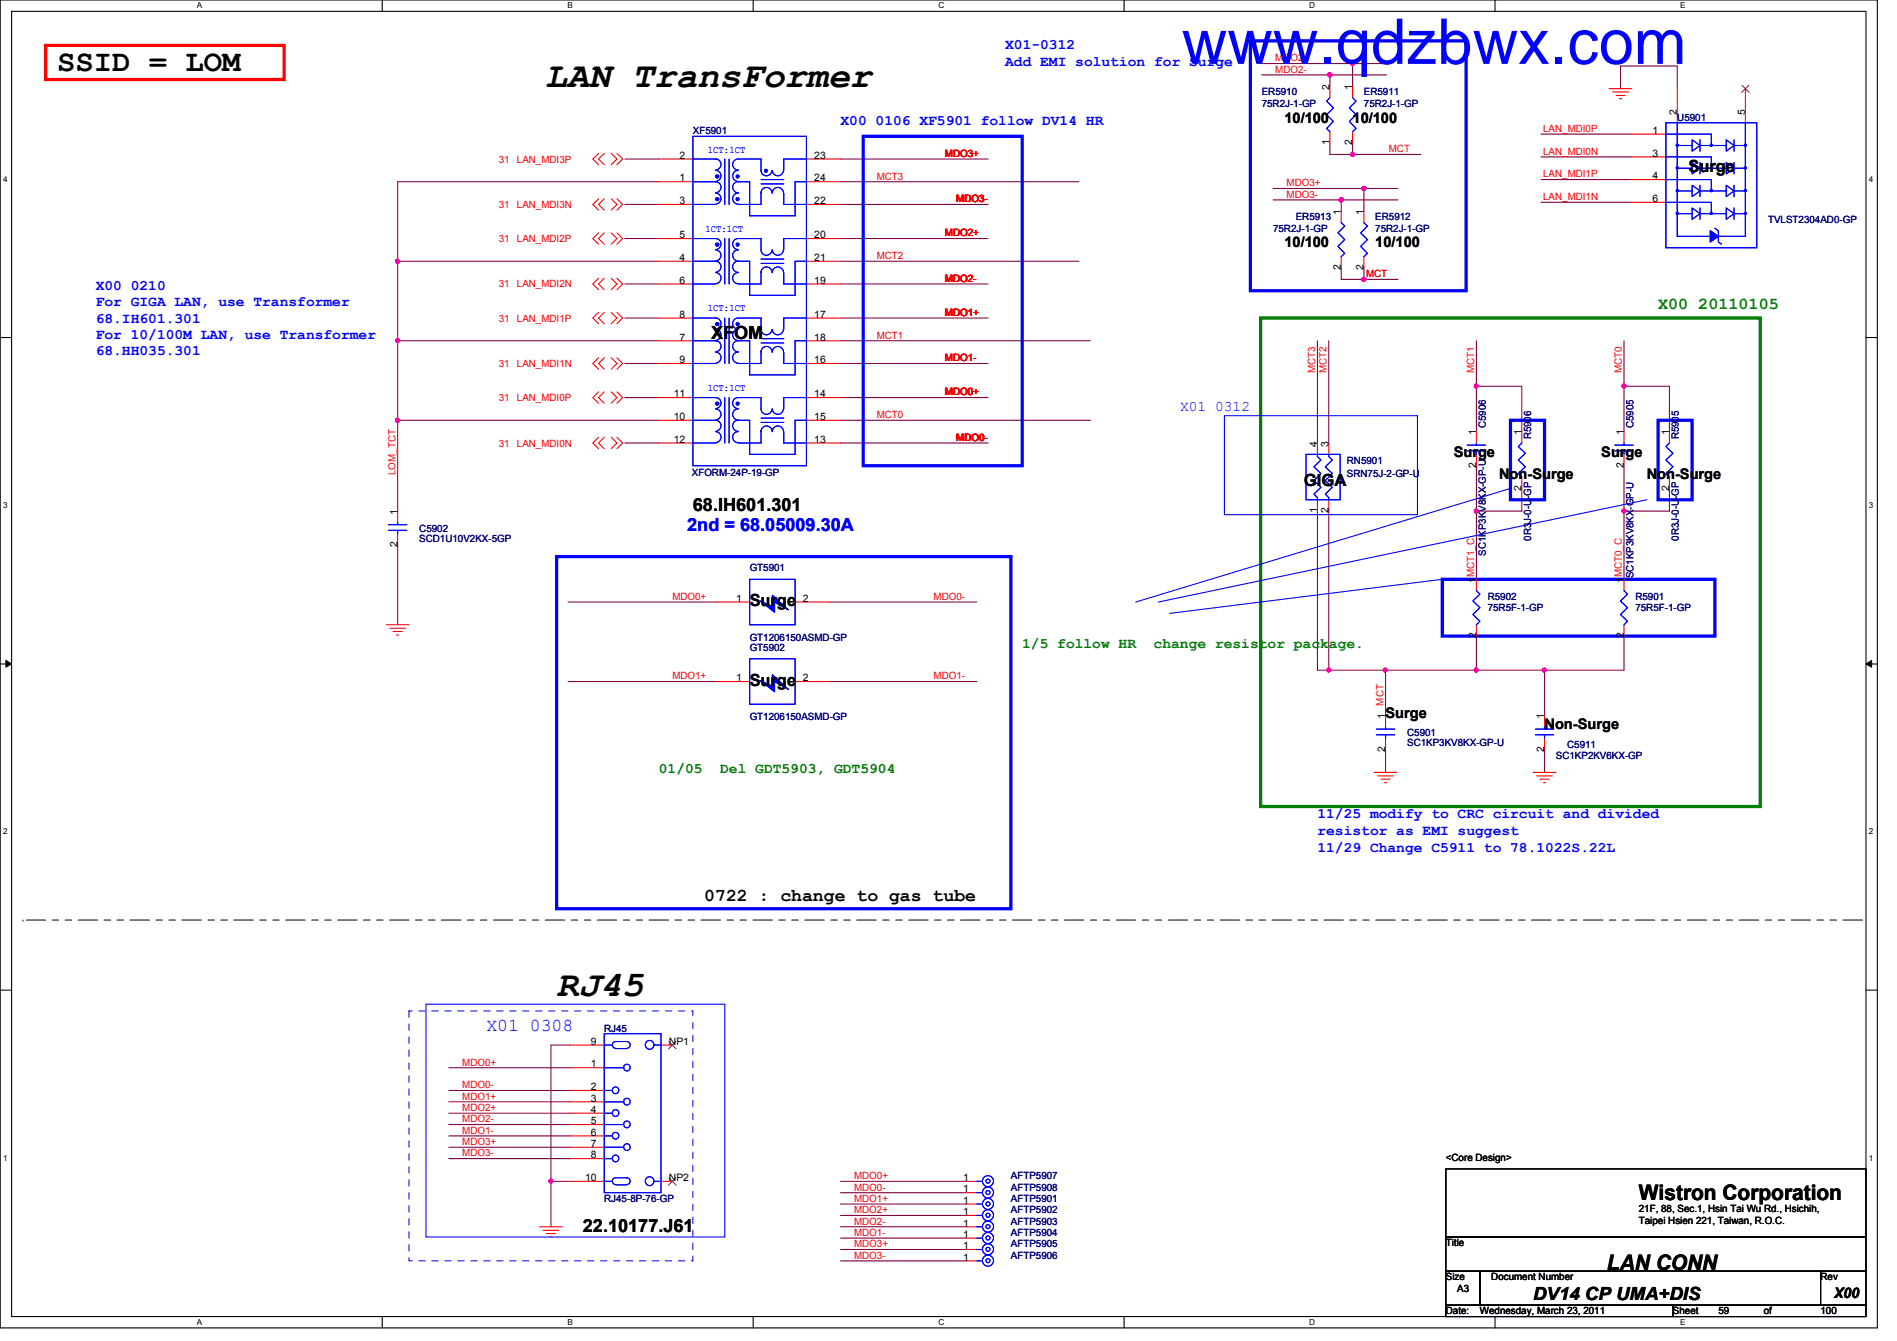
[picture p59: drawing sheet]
<svg xmlns="http://www.w3.org/2000/svg" width="297mm" height="210mm" viewBox="0 0 297 210" stroke-linecap="round" stroke-linejoin="round" font-family="sans-serif">
<defs><g id="words">
<text font-size="9.9" fill="#00f" x="185" y="10">www.qdzbwx.com</text>
<g font-size="5.7">
<text x="85.4" y="13.7">LAN TransFormer</text>
<text x="87.2" y="155.9">RJ45</text>
</g>
<text font-size="4.8" x="8.9" y="11.1">SSID = LOM</text>
<g font-size="3.3">
<text x="256.6" y="187.9">Wistron Corporation</text>
<text x="251.6" y="198.8">LAN CONN</text>
</g>
<g font-size="2.8">
<text x="111.3" y="53.1">XFOM</text>
<text x="108.5" y="80">68.IH601.301</text>
<text x="110.3" y="141.1">0722 : change to gas tube</text>
<text x="91.3" y="192.9">22.10177.J61</text>
<text x="240.1" y="203.5">DV14 CP UMA+DIS</text>
</g>
<g font-size="2.8" fill="#00f">
<text x="107.6" y="83.2">2nd = 68.05009.30A</text>
<text x="76.2" y="161.4">X01 0308</text>
</g>
<g font-size="2.6">
<text x="264.4" y="27">Surge</text>
<text x="204.2" y="76">GIGA</text>
<text x="117.4" y="94.9">Surge</text>
<text x="117.4" y="107.3">Surge</text>
</g>
<text font-size="2.6" fill="#008000" x="259.6" y="48.4">X00 20110105</text>
<g font-size="2.3" fill="#00f">
<text x="157.4" y="7.7">X01-0312</text>
<text x="157.4" y="10.3">Add EMI solution for Surge</text>
<text x="131.6" y="19.6">X00 0106 XF5901 follow DV14 HR</text>
<text x="15" y="45.4">X00 0210</text>
<text x="15" y="48">For GIGA LAN, use Transformer</text>
<text x="15" y="50.5">68.IH601.301</text>
<text x="15" y="53">For 10/100M LAN, use Transformer</text>
<text x="15" y="55.6">68.HH035.301</text>
<text x="184.8" y="64.3">X01 0312</text>
<text x="206.3" y="128.1">11/25 modify to CRC circuit and divided</text>
<text x="206.3" y="130.6">resistor as EMI suggest</text>
<text x="206.3" y="133.4">11/29 Change C5911 to 78.1022S.22L</text>
</g>
<g font-size="2.3">
<text x="201.1" y="19.2">10/100</text>
<text x="211.8" y="19.2">10/100</text>
<text x="201.1" y="38.7">10/100</text>
<text x="215.3" y="38.7">10/100</text>
<text x="227.6" y="71.5">Surge</text>
<text x="250.7" y="71.5">Surge</text>
<text x="234.7" y="75">Non-Surge</text>
<text x="257.8" y="75">Non-Surge</text>
<text x="217" y="112.4">Surge</text>
<text x="241.8" y="114.1">Non-Surge</text>
<text x="287.2" y="203.2">X00</text>
</g>
<g font-size="2.3" fill="#008000">
<text x="160.1" y="101.4">1/5 follow HR</text>
<text x="180.6" y="101.4">change resistor package.</text>
<text x="103.2" y="121">01/05</text>
<text x="112.8" y="121">Del GDT5903, GDT5904</text>
</g>
<g font-size="1.6" fill="#f00">
<text x="199.7" y="9.6">MDO2+</text>
<text x="199.7" y="11.4">MDO2-</text>
<text x="217.5" y="23.8">MCT</text>
<text x="241.6" y="20.7">LAN_MDI0P</text>
<text x="78.1" y="25.4">31</text>
<text x="80.9" y="25.4">LAN_MDI3P</text>
<text x="137.3" y="28.1">MCT3</text>
<text x="148" y="24.6">MDO3+</text>
<text x="201.5" y="29.2">MDO3+</text>
<text x="241.6" y="24.2">LAN_MDI0N</text>
<text x="241.6" y="27.8">LAN_MDI1P</text>
<text x="78.1" y="32.6">31</text>
<text x="80.9" y="32.6">LAN_MDI3N</text>
<text x="149.7" y="31.7">MDO3-</text>
<text x="201.5" y="30.9">MDO3-</text>
<text x="241.6" y="31.3">LAN_MDI1N</text>
<text x="78.1" y="37.9">31</text>
<text x="80.9" y="37.9">LAN_MDI2P</text>
<text x="137.3" y="40.6">MCT2</text>
<text x="148" y="37">MDO2+</text>
<text x="78.1" y="45">31</text>
<text x="80.9" y="45">LAN_MDI2N</text>
<text x="148" y="44.1">MDO2-</text>
<text x="213.9" y="43.4">MCT</text>
<text x="78.1" y="50.3">31</text>
<text x="80.9" y="50.3">LAN_MDI1P</text>
<text x="137.3" y="53">MCT1</text>
<text x="148" y="49.4">MDO1+</text>
<text x="78.1" y="57.4">31</text>
<text x="80.9" y="57.4">LAN_MDI1N</text>
<text x="148" y="56.6">MDO1-</text>
<text x="205.9" y="58.3" transform="rotate(-90 205.9 58.3)">MCT3</text>
<text x="207.7" y="58.3" transform="rotate(-90 207.7 58.3)">MCT2</text>
<text x="230.8" y="58.3" transform="rotate(-90 230.8 58.3)">MCT1</text>
<text x="254" y="58.3" transform="rotate(-90 254 58.3)">MCT0</text>
<text x="78.1" y="62.8">31</text>
<text x="80.9" y="62.8">LAN_MDI0P</text>
<text x="137.3" y="65.4">MCT0</text>
<text x="148" y="61.9">MDO0+</text>
<text x="78.1" y="69.9">31</text>
<text x="80.9" y="69.9">LAN_MDI0N</text>
<text x="149.7" y="69">MDO0-</text>
<text x="61.9" y="74.3" transform="rotate(-90 61.9 74.3)">LOM_TCT</text>
<text x="105.3" y="93.9">MDO0+</text>
<text x="146.2" y="93.9">MDO0-</text>
<text x="230.8" y="90.3" transform="rotate(-90 230.8 90.3)">MCT1_C</text>
<text x="254" y="90.3" transform="rotate(-90 254 90.3)">MCT0_C</text>
<text x="105.3" y="106.3">MDO1+</text>
<text x="146.2" y="106.3">MDO1-</text>
<text x="216.6" y="110.4" transform="rotate(-90 216.6 110.4)">MCT</text>
<text x="72.4" y="166.8">MDO0+</text>
<text x="72.4" y="173.9">MDO2+</text>
<text x="72.4" y="172.1">MDO1+</text>
<text x="72.4" y="170.3">MDO0-</text>
<text x="72.4" y="179.2">MDO3+</text>
<text x="72.4" y="177.5">MDO1-</text>
<text x="72.4" y="175.7">MDO2-</text>
<text x="72.4" y="181">MDO3-</text>
<text x="133.7" y="184.6">MDO0+</text>
<text x="133.7" y="186.4">MDO0-</text>
<text x="133.7" y="188.1">MDO1+</text>
<text x="133.7" y="189.9">MDO2+</text>
<text x="133.7" y="191.7">MDO2-</text>
<text x="133.7" y="193.5">MDO1-</text>
<text x="133.7" y="195.2">MDO3+</text>
<text x="133.7" y="197">MDO3-</text>
</g>
<g font-size="1.6" fill="#000080">
<text x="197.6" y="14.9">ER5910</text>
<text x="197.6" y="16.7">75R2J-1-GP</text>
<text x="213.6" y="14.9">ER5911</text>
<text x="213.6" y="16.7">75R2J-1-GP</text>
<text x="108.5" y="21">XF5901</text>
<text x="262.6" y="18.9">U5901</text>
<text x="202.9" y="34.5">ER5913</text>
<text x="215.3" y="34.5">ER5912</text>
<text x="276.9" y="34.9">TVLST2304AD0-GP</text>
<text x="199.3" y="36.3">75R2J-1-GP</text>
<text x="215.3" y="36.3">75R2J-1-GP</text>
<text x="232.7" y="67" transform="rotate(-90 232.7 67)">C5906</text>
<text x="239.8" y="68.8" transform="rotate(-90 239.8 68.8)">R5906</text>
<text x="255.8" y="67" transform="rotate(-90 255.8 67)">C5905</text>
<text x="262.9" y="68.8" transform="rotate(-90 262.9 68.8)">R5905</text>
<text x="108.3" y="74.5">XFORM-24P-19-GP</text>
<text x="210.9" y="72.6">RN5901</text>
<text x="210.9" y="74.7">SRN75J-2-GP-U</text>
<text x="65.7" y="83.2">C5902</text>
<text x="65.7" y="84.8">SCD1U10V2KX-5GP</text>
<text x="117.4" y="89.5">GT5901</text>
<text x="232.7" y="87" transform="rotate(-90 232.7 87)">SC1KP3KV8KX-GP-U</text>
<text x="239.8" y="84.6" transform="rotate(-90 239.8 84.6)">0R3J-0-U-GP</text>
<text x="262.9" y="84.6" transform="rotate(-90 262.9 84.6)">0R3J-0-U-GP</text>
<text x="233" y="93.9">R5902</text>
<text x="233" y="95.7">75R5F-1-GP</text>
<text x="255.8" y="90.5" transform="rotate(-90 255.8 90.5)">SC1KP3KV8KX-GP-U</text>
<text x="256.1" y="93.9">R5901</text>
<text x="256.1" y="95.7">75R5F-1-GP</text>
<text x="117.4" y="101.9">GT5902</text>
<text x="117.4" y="100.3">GT1206150ASMD-GP</text>
<text x="117.4" y="112.7">GT1206150ASMD-GP</text>
<text x="220.3" y="115.2">C5901</text>
<text x="220.3" y="116.8">SC1KP3KV8KX-GP-U</text>
<text x="243.6" y="118.8">SC1KP2KV6KX-GP</text>
<text x="245.4" y="117">C5911</text>
<text x="94.6" y="161.5">RJ45</text>
<text x="158.3" y="184.6">AFTP5907</text>
<text x="94.6" y="188.1">RJ45-8P-76-GP</text>
<text x="158.3" y="189.9">AFTP5902</text>
<text x="158.3" y="188.1">AFTP5901</text>
<text x="158.3" y="191.7">AFTP5903</text>
<text x="158.3" y="186.4">AFTP5908</text>
<text x="158.3" y="193.5">AFTP5904</text>
<text x="158.3" y="195.2">AFTP5905</text>
<text x="158.3" y="197">AFTP5906</text>
</g>
<g font-size="1.6">
<text x="208.2" y="14.1" transform="rotate(-90 208.2 14.1)">2</text>
<text x="211.7" y="14.1" transform="rotate(-90 211.7 14.1)">1</text>
<text x="262.6" y="18" transform="rotate(-90 262.6 18)">2</text>
<text x="273.3" y="18" transform="rotate(-90 273.3 18)">5</text>
<text x="208.2" y="22.7" transform="rotate(-90 208.2 22.7)">1</text>
<text x="211.7" y="22.7" transform="rotate(-90 211.7 22.7)">2</text>
<text x="258.7" y="21">1</text>
<text x="106.4" y="28.4">1</text>
<text x="106.4" y="24.8">2</text>
<text x="127.5" y="24.8">23</text>
<text x="127.5" y="28.4">24</text>
<text x="258.7" y="24.5">3</text>
<text x="258.7" y="28.1">4</text>
<text x="106.4" y="32">3</text>
<text x="127.5" y="32">22</text>
<text x="210" y="33.6" transform="rotate(-90 210 33.6)">1</text>
<text x="213.5" y="33.6" transform="rotate(-90 213.5 33.6)">1</text>
<text x="258.7" y="31.6">6</text>
<text x="106.4" y="40.9">4</text>
<text x="106.4" y="37.3">5</text>
<text x="127.5" y="37.3">20</text>
<text x="127.5" y="40.9">21</text>
<text x="106.4" y="44.4">6</text>
<text x="127.5" y="44.4">19</text>
<text x="210" y="42.3" transform="rotate(-90 210 42.3)">2</text>
<text x="213.5" y="42.3" transform="rotate(-90 213.5 42.3)">2</text>
<text x="106.4" y="53.3">7</text>
<text x="106.4" y="49.7">8</text>
<text x="127.5" y="49.7">17</text>
<text x="127.5" y="53.3">18</text>
<text x="106.4" y="56.9">9</text>
<text x="127.5" y="56.9">16</text>
<text x="105.5" y="62.2">11</text>
<text x="105.5" y="65.7">10</text>
<text x="127.5" y="62.2">14</text>
<text x="127.5" y="65.7">15</text>
<text x="105.5" y="69.3">12</text>
<text x="127.5" y="69.3">13</text>
<text x="206.2" y="69.9" transform="rotate(-90 206.2 69.9)">4</text>
<text x="208" y="69.9" transform="rotate(-90 208 69.9)">3</text>
<text x="231.1" y="68.1" transform="rotate(-90 231.1 68.1)">1</text>
<text x="238.2" y="68.1" transform="rotate(-90 238.2 68.1)">1</text>
<text x="254.3" y="68.1" transform="rotate(-90 254.3 68.1)">1</text>
<text x="261.4" y="68.1" transform="rotate(-90 261.4 68.1)">1</text>
<text x="231.1" y="73.2" transform="rotate(-90 231.1 73.2)">2</text>
<text x="238.2" y="76.8" transform="rotate(-90 238.2 76.8)">2</text>
<text x="254.3" y="73.2" transform="rotate(-90 254.3 73.2)">2</text>
<text x="261.4" y="76.8" transform="rotate(-90 261.4 76.8)">2</text>
<text x="62.2" y="80.6" transform="rotate(-90 62.2 80.6)">1</text>
<text x="206.2" y="80.3" transform="rotate(-90 206.2 80.3)">1</text>
<text x="208" y="80.3" transform="rotate(-90 208 80.3)">2</text>
<text x="62.2" y="85.7" transform="rotate(-90 62.2 85.7)">2</text>
<text x="115.3" y="94.2">1</text>
<text x="125.7" y="94.2">2</text>
<text x="231.1" y="91.2" transform="rotate(-90 231.1 91.2)">1</text>
<text x="254.3" y="91.2" transform="rotate(-90 254.3 91.2)">1</text>
<text x="231.1" y="99.9" transform="rotate(-90 231.1 99.9)">2</text>
<text x="254.3" y="99.9" transform="rotate(-90 254.3 99.9)">2</text>
<text x="115.3" y="106.6">1</text>
<text x="125.7" y="106.6">2</text>
<text x="216.9" y="112.6" transform="rotate(-90 216.9 112.6)">1</text>
<text x="241.8" y="112.6" transform="rotate(-90 241.8 112.6)">1</text>
<text x="216.9" y="117.7" transform="rotate(-90 216.9 117.7)">2</text>
<text x="241.8" y="117.7" transform="rotate(-90 241.8 117.7)">2</text>
<text x="92.5" y="167.1">1</text>
<text x="92.5" y="163.5">9</text>
<text x="104.7" y="163.5">NP1</text>
<text x="92.5" y="170.6">2</text>
<text x="92.5" y="172.4">3</text>
<text x="92.5" y="174.2">4</text>
<text x="92.5" y="176">5</text>
<text x="92.5" y="177.8">6</text>
<text x="92.5" y="179.5">7</text>
<text x="91.6" y="184.9">10</text>
<text x="92.5" y="181.3">8</text>
<text x="104.7" y="184.9">NP2</text>
<text x="150.8" y="184.9">1</text>
<text x="226.4" y="181.7">&lt;Core Design&gt;</text>
<text x="150.8" y="190.2">1</text>
<text x="150.8" y="188.4">1</text>
<text x="150.8" y="192">1</text>
<text x="150.8" y="186.6">1</text>
<text x="256.6" y="189.7">21F, 88, Sec.1, Hsin Tai Wu Rd., Hsichih,</text>
<text x="256.6" y="191.6">Taipei Hsien 221, Taiwan, R.O.C.</text>
<text x="150.8" y="193.8">1</text>
<text x="150.8" y="195.5">1</text>
<text x="150.8" y="197.3">1</text>
<text x="226.4" y="195.1">Title</text>
<text x="226.4" y="200.4">Size</text>
<text x="228.2" y="202.2">A3</text>
<text x="233.5" y="200.4">Document Number</text>
<text x="285.1" y="200.4">Rev</text>
<text x="226.4" y="205.7">Date:</text>
<text x="231.7" y="205.7">Wednesday, March 23, 2011</text>
<text x="262" y="205.7">Sheet</text>
<text x="269.1" y="205.7">59</text>
<text x="276.2" y="205.7">of</text>
<text x="285.1" y="205.7">100</text>
</g>
<g font-size="1.6" fill="#00f">
<text x="110.8" y="24">1CT:1CT</text>
<text x="110.4" y="36.2">1CT:1CT</text>
<text x="110.8" y="48.7">1CT:1CT</text>
<text x="110.8" y="61.1">1CT:1CT</text>
</g>
<g font-size="1.3">
<text x="30.8" y="1.3">A</text>
<text x="88.9" y="1.3">B</text>
<text x="146.9" y="1.3">C</text>
<text x="205" y="1.3">D</text>
<text x="263.1" y="1.3">E</text>
<text x=".5" y="28.4">4</text>
<text x="292.6" y="28.4">4</text>
<text x=".5" y="79.5">3</text>
<text x="292.6" y="79.5">3</text>
<text x=".5" y="130.6">2</text>
<text x="292.6" y="130.6">2</text>
<text x=".5" y="181.7">1</text>
<text x="292.6" y="181.7">1</text>
<text x="30.8" y="207.4">A</text>
<text x="88.9" y="207.4">B</text>
<text x="146.9" y="207.4">C</text>
<text x="205" y="207.4">D</text>
<text x="263.1" y="207.4">E</text>
</g>
</g></defs>
<path d="M0 0h294v207.9h-294zM1.8 1.8h290.4v204.3h-290.4z" fill="none" stroke="#000" stroke-width=".17"/>
<g fill="#fff">
<path d="M30.8 .2h.8v1.4h-.8z"/>
<path d="M30.8 206.2h.8v1.4h-.8z"/>
</g>
<path d="M59.9 0v1.8M59.9 206.1v1.8" fill="none" stroke="#000" stroke-width=".17"/>
<g fill="#fff">
<path d="M88.9 .2h.8v1.4h-.8z"/>
<path d="M88.9 206.2h.8v1.4h-.8z"/>
</g>
<path d="M117.9 0v1.8M117.9 206.1v1.8" fill="none" stroke="#000" stroke-width=".17"/>
<g fill="#fff">
<path d="M146.9 .2h.9v1.4h-.9z"/>
<path d="M146.9 206.2h.9v1.4h-.9z"/>
</g>
<path d="M176 0v1.8M176 206.1v1.8" fill="none" stroke="#000" stroke-width=".17"/>
<g fill="#fff">
<path d="M205 .2h.9v1.4h-.9z"/>
<path d="M205 206.2h.9v1.4h-.9z"/>
</g>
<path d="M234.1 0v1.8M234.1 206.1v1.8" fill="none" stroke="#000" stroke-width=".17"/>
<g fill="#fff">
<path d="M263.1 .2h.8v1.4h-.8z"/>
<path d="M263.1 206.2h.8v1.4h-.8z"/>
<path d="M.5 27.3h.7v1.4h-.7z"/>
<path d="M292.6 27.3h.7v1.4h-.7z"/>
<path d="M.5 78.4h.7v1.4h-.7z"/>
<path d="M292.6 78.4h.7v1.4h-.7z"/>
</g>
<path d="M0 52.8h1.8M292.2 52.8h1.8" fill="none" stroke="#000" stroke-width=".17"/>
<g fill="#fff">
<path d="M.5 129.5h.7v1.4h-.7z"/>
<path d="M292.6 129.5h.7v1.4h-.7z"/>
</g>
<path d="M0 103.9h1.8M292.2 103.9h1.8" fill="none" stroke="#000" stroke-width=".17"/>
<path d="M.9 103.4l.9 .5-.9 .5zM292.2 103.9l.9-.5v1z" fill="#000"/>
<path d="M.9 103.4l.9 .5-.9 .5zM292.2 103.9l.9-.5v1z" fill="none" stroke="#000" stroke-width=".16"/>
<g fill="#fff">
<path d="M.5 180.5h.7v1.4h-.7z"/>
<path d="M292.6 180.5h.7v1.4h-.7z"/>
</g>
<path d="M0 155h1.8M292.2 155h1.8" fill="none" stroke="#000" stroke-width=".17"/>
<path d="M253.7 13.9v-3.6h8.9v3.6M241.3 21h14.2M241.3 24.6h14.2M241.3 28.1h14.2M241.3 31.7h14.2M86.3 184.9v7.1" fill="none" stroke="#800040" stroke-width=".17"/>
<circle cx="86.2" cy="184.9" r=".32" fill="#f0f"/>
<circle cx="86.2" cy="184.9" r=".32" fill="none" stroke="#f0f" stroke-width=".17"/>
<g fill="none" stroke="#800040" stroke-width=".17">
<path d="M206.3 53.3v16M231.2 53.3v7.2h7.1v7.1M254.3 60.5h7.1v7.1M254.3 72.9v7.1h7.1v-3.5M88.9 94.2h23.2M129.8 94.2h23.1M88.9 106.7h23.2M129.8 106.7h23.1M206.3 104.9h10.7v7.1M217 117.3v3.6M70.3 174.2h19M70.3 172.5h19"/>
<path d="M70.3 179.6h19M70.3 170.7h19M70.3 177.8h19M70.3 167.1h19M70.3 176h19M89.3 163.6h-3v21.3h3M70.3 181.4h19M131.6 184.9h19.6M131.6 186.7h19.6M131.6 188.5h19.6M131.6 190.2h19.6M131.6 192h19.6"/>
<path d="M131.6 193.8h19.6M131.6 195.6h19.6M131.6 197.4h19.6"/>
</g>
<circle cx="216.9" cy="104.9" r=".32" fill="#f0f"/>
<circle cx="216.9" cy="104.9" r=".32" fill="none" stroke="#f0f" stroke-width=".17"/>
<path d="M231.2 99.6v5.3h-14.2M254.3 99.6v5.3" fill="none" stroke="#800040" stroke-width=".17"/>
<circle cx="231.2" cy="104.9" r=".32" fill="#f0f"/>
<circle cx="231.2" cy="104.9" r=".32" fill="none" stroke="#f0f" stroke-width=".17"/>
<path d="M208.1 80v24.9" fill="none" stroke="#800040" stroke-width=".17"/>
<circle cx="208" cy="104.9" r=".32" fill="#f0f"/>
<circle cx="208" cy="104.9" r=".32" fill="none" stroke="#f0f" stroke-width=".17"/>
<path d="M241.8 104.9h12.5" fill="none" stroke="#800040" stroke-width=".17"/>
<circle cx="241.8" cy="104.9" r=".32" fill="#f0f"/>
<circle cx="241.8" cy="104.9" r=".32" fill="none" stroke="#f0f" stroke-width=".17"/>
<path d="M254.3 60.5v7.1M206.3 80v24.9" fill="none" stroke="#800040" stroke-width=".17"/>
<circle cx="254.3" cy="60.4" r=".32" fill="#f0f"/>
<circle cx="254.3" cy="60.4" r=".32" fill="none" stroke="#f0f" stroke-width=".17"/>
<path d="M231.2 60.5v7.1" fill="none" stroke="#800040" stroke-width=".17"/>
<circle cx="231.2" cy="60.4" r=".32" fill="#f0f"/>
<circle cx="231.2" cy="60.4" r=".32" fill="none" stroke="#f0f" stroke-width=".17"/>
<path d="M231.2 72.9v7.1h7.1v-3.5M231.2 80v10.7" fill="none" stroke="#800040" stroke-width=".17"/>
<circle cx="231.2" cy="80" r=".32" fill="#f0f"/>
<circle cx="231.2" cy="80" r=".32" fill="none" stroke="#f0f" stroke-width=".17"/>
<path d="M254.3 80v10.7" fill="none" stroke="#800040" stroke-width=".17"/>
<circle cx="254.3" cy="80" r=".32" fill="#f0f"/>
<circle cx="254.3" cy="80" r=".32" fill="none" stroke="#f0f" stroke-width=".17"/>
<g fill="none" stroke="#800040" stroke-width=".17">
<path d="M97.8 24.9h5.4M103.2 28.4h-40.9v12.5M131.6 24.9h23.1M131.6 32h23.1M131.6 37.3h23.1M131.6 28.4h37.3M62.3 53.3v26.7M97.8 44.4h5.4M97.8 49.8h5.4M131.6 44.4h23.1M131.6 40.9h37.3M208.1 53.3v16"/>
<path d="M254.3 53.3v7.2M97.8 62.2h5.4M131.6 62.2h23.1M131.6 69.3h23.1M131.6 65.8h39.1M231.2 104.9h10.6v7.1M241.8 117.3v3.6"/>
</g>
<circle cx="62.2" cy="53.3" r=".32" fill="#f0f"/>
<circle cx="62.2" cy="53.3" r=".32" fill="none" stroke="#f0f" stroke-width=".17"/>
<path d="M62.3 40.9h40.9M62.3 65.8h40.9M62.3 85.3v12.5" fill="none" stroke="#800040" stroke-width=".17"/>
<circle cx="62.2" cy="65.8" r=".32" fill="#f0f"/>
<circle cx="62.2" cy="65.8" r=".32" fill="none" stroke="#f0f" stroke-width=".17"/>
<path d="M62.3 40.9v12.4h40.9M97.8 56.9h5.4M131.6 49.8h23.1M131.6 56.9h23.1M131.6 53.3h39.1M97.8 69.3h5.4" fill="none" stroke="#800040" stroke-width=".17"/>
<circle cx="62.2" cy="40.9" r=".32" fill="#f0f"/>
<circle cx="62.2" cy="40.9" r=".32" fill="none" stroke="#f0f" stroke-width=".17"/>
<path d="M97.8 32h5.4M97.8 37.3h5.4M211.8 24.2h10.7" fill="none" stroke="#800040" stroke-width=".17"/>
<circle cx="211.8" cy="24.2" r=".34" fill="#f0f"/>
<circle cx="211.8" cy="24.2" r=".34" fill="none" stroke="#f0f" stroke-width=".17"/>
<path d="M211.8 9.9v3.6" fill="none" stroke="#800040" stroke-width=".17"/>
<circle cx="211.8" cy="9.9" r=".34" fill="#f0f"/>
<circle cx="211.8" cy="9.9" r=".34" fill="none" stroke="#f0f" stroke-width=".17"/>
<path d="M197.6 9.9h14.2M208.2 22.4v1.8M213.6 29.5h5.3" fill="none" stroke="#800040" stroke-width=".17"/>
<circle cx="213.6" cy="29.5" r=".34" fill="#f0f"/>
<circle cx="213.6" cy="29.5" r=".34" fill="none" stroke="#f0f" stroke-width=".17"/>
<path d="M210 31.3h8.9" fill="none" stroke="#800040" stroke-width=".17"/>
<circle cx="210" cy="31.3" r=".34" fill="#f0f"/>
<circle cx="210" cy="31.3" r=".34" fill="none" stroke="#f0f" stroke-width=".17"/>
<path d="M208.2 11.7h8.9M211.8 9.9h5.3M199.3 31.3h10.7v1.8M210 42v1.7M213.6 43.7h5.3" fill="none" stroke="#800040" stroke-width=".17"/>
<circle cx="213.6" cy="43.7" r=".34" fill="#f0f"/>
<circle cx="213.6" cy="43.7" r=".34" fill="none" stroke="#f0f" stroke-width=".17"/>
<path d="M208.2 11.7v1.8M199.3 29.5h14.3v3.6M211.8 22.4v1.8h-3.6M213.6 42v1.7h-3.6" fill="none" stroke="#800040" stroke-width=".17"/>
<circle cx="208.2" cy="11.7" r=".34" fill="#f0f"/>
<circle cx="208.2" cy="11.7" r=".34" fill="none" stroke="#f0f" stroke-width=".17"/>
<path d="M197.6 11.7h10.6" fill="none" stroke="#800040" stroke-width=".17"/>
<g fill="none" stroke="#f00" stroke-width=".17">
<path d="M252 13.9h3.5M252.5 14.4h2.5M253.1 14.9h1.4M253.6 15.5h.4M93.7 24l-.9 .9 .9 .9M93.7 31.1l-.9 .9 .9 .9M93.7 36.4l-.9 .9 .9 .9M94.6 24l-.9 .9 .9 .9M94.6 31.1l-.9 .9 .9 .9M94.6 36.4l-.9 .9 .9 .9M95.7 24l.9 .9-.9 .9M95.7 31.1l.9 .9-.9 .9"/>
<path d="M95.7 36.4l.9 .9-.9 .9M96.6 24l.9 .9-.9 .9M96.6 31.1l.9 .9-.9 .9M96.6 36.4l.9 .9-.9 .9M93.7 43.6l-.9 .8 .9 .9M93.7 48.9l-.9 .9 .9 .9M93.7 56l-.9 .9 .9 .9M94.6 43.6l-.9 .8 .9 .9M94.6 48.9l-.9 .9 .9 .9M94.6 56l-.9 .9 .9 .9M95.7 43.6l.9 .8-.9 .9M95.7 48.9l.9 .9-.9 .9"/>
<path d="M95.7 56l.9 .9-.9 .9M96.6 43.6l.9 .8-.9 .9M96.6 48.9l.9 .9-.9 .9M96.6 56l.9 .9-.9 .9M93.7 61.3l-.9 .9 .9 .9M93.7 68.5l-.9 .8 .9 .9M94.6 61.3l-.9 .9 .9 .9M94.6 68.5l-.9 .8 .9 .9M95.7 61.3l.9 .9-.9 .9M95.7 68.5l.9 .8-.9 .9M96.6 61.3l.9 .9-.9 .9M96.6 68.5l.9 .8-.9 .9"/>
<path d="M261.4 67.6v1.7M261.4 74.7v1.8M60.5 97.8h3.5M61 98.3h2.5M61.5 98.8h1.5M62.1 99.4h.3M62.3 80v1.8M62.3 83.6v1.7M112.1 106.7h5.3M124.5 106.7h5.3M241.8 112v1.8M241.8 115.6v1.7"/>
<path d="M215.2 120.9h3.5M215.7 121.5h2.5M216.2 122h1.5M216.8 122.5h.3M240.1 120.9h3.5M240.6 121.5h2.5M241.1 122h1.5M241.7 122.5h.3M84.5 192h3.5M85 192.6h2.5M85.6 193.1h1.4M86.1 193.6h.3"/>
</g>
<path d="M226.4 183h65.8v10.6h-65.8zM226.4 193.6h65.8v5.4h-65.8zM226.4 199h5.3v5.3h-5.3zM231.7 199h53.4v5.3h-53.4zM285.1 199h7.1v5.3h-7.1zM226.4 204.3h35.6v1.8h-35.6zM262 204.3h30.2v1.8h-30.2z" fill="none" stroke="#000" stroke-width=".17"/>
<path d="M195.8 6.4h33.8v39.1h-33.8zM135.2 21.3h24.9v51.6h-24.9zM236.5 65.8h5.3v12.4h-5.3zM259.6 65.8h5.4v12.4h-5.4zM87.2 87.1h71.1v55.1h-71.1zM225.8 90.7h42.7v8.9h-42.7z" fill="none" stroke="#00f" stroke-width=".51"/>
<path d="M3.6 144h.1M291.6 144h-288" fill="none" stroke="#000" stroke-width=".16" stroke-dasharray="3 1 1 1 1 1"/>
<path d="M64 158.2h44.5v39.2h-44.5z" fill="none" stroke="#00f" stroke-width=".16" stroke-dasharray="1 1 1 1 1 1 1 1"/>
<path d="M7.2 7.1h37.3v5.3h-37.3z" fill="none" stroke="#f00" stroke-width=".51"/>
<path d="M197.4 49.8h78.2v76.4h-78.2z" fill="none" stroke="#008000" stroke-width=".51"/>
<g fill="none" stroke="#00f" stroke-width=".17">
<path d="M191.7 65.1h30.2v15.5h-30.2zM236.5 76.5l-58.7 17.7M257.8 78.2l-76.4 16M261.4 69.3l-.5 .6 1.1 1.1-1.1 1 1.1 1.1-1.1 1 .5 .6M60.8 82.1h2.9M60.8 83h2.9M62.3 81.8v.3M62.3 83v.6M225.8 90.7l-42.6 5.3M240.4 114.1h2.9M240.4 115h2.9M241.8 113.8v.3"/>
<path d="M241.8 115v.6M66.7 157.2h46.8v36.4h-46.8z"/>
</g>
<path d="M119 106.5l1.9 .9v-1.8l2.5 2.3-2.1-1.2v1.6z" fill-rule="evenodd" fill="#00f"/>
<path d="M117.4 103.1h7.1v7.1h-7.1zM119 106.5l1.9 .9v-1.8l2.5 2.3-2.1-1.2v1.6z" fill="none" stroke="#00f" stroke-width=".17"/>
<path d="M119 106.5l1.9 .9v-1.8l2.5 2.3-2.1-1.2v1.6z" fill-rule="evenodd" fill="#00f"/>
<g fill="none" stroke="#00f" stroke-width=".17">
<path d="M208.2 15.3l-.5 .5 1.1 1.1-1.1 1 1.1 1.1-1.1 1.1 .5 .5M270.3 21.9l1.2 .9-1.2 .9zM271.5 21.9v1.8M204.5 71.1h5.3v7.1h-5.3zM206.3 71.1v.4l.5 .5-1.1 1.1 1.1 1-1.1 1.1 1.1 1.1-1.1 1 .6 .6v.3M208.1 71.1v.4l.5 .5-1.1 1.1 1.1 1-1.1 1.1 1.1 1.1-1.1 1 .6 .6v.3M117.4 103.1h7.1v7.1h-7.1zM119 106.5l1.9 .9v-1.8l2.5 2.3-2.1-1.2v1.6zM215.5 114.1h2.9M215.5 115h2.9M217 113.8v.3M217 115v.6"/>
<path d="M152.9 190.2h.9M152.9 188.5h.9"/>
<circle cx="154.7" cy="190.2" r=".32"/>
<circle cx="154.7" cy="188.4" r=".32"/>
<circle cx="154.7" cy="188.4" r=".87"/>
<circle cx="154.7" cy="190.2" r=".87"/>
</g>
<g fill="none" stroke="#f00" stroke-width=".17">
<path d="M208.2 13.5v1.8M262.6 13.9v5.3M273.3 13.9v5.3M208.2 20.6v1.8M255.5 21h5.4M255.5 24.6h5.4M255.5 28.1h5.4M255.5 31.7h5.4M206.3 69.3v1.8M206.3 78.2v1.8M208.1 69.3v1.8M208.1 78.2v1.8"/>
<path d="M217 112v1.8M217 115.6v1.7M151.2 190.2h1.7M151.2 188.5h1.7"/>
</g>
<path d="M272.7 13.3l1.2 1.2M273.9 13.3l-1.2 1.2" fill="none" stroke="#804000" stroke-width=".16"/>
<path d="M267.8 22.6h.3v.2h-.3z" fill-rule="evenodd" fill="#00f"/>
<path d="M262.6 19.2v17.8M262.6 22.8h2.4M265 21.9l1.2 .9-1.2 .9zM266.2 21.9v1.8M266.2 22.8h4.1M267.8 22.6h.3v.2h-.3zM268 21v1.8M271.5 22.8h1.8" fill="none" stroke="#00f" stroke-width=".17"/>
<path d="M262.5 22.6h.2v.2h-.2z" fill-rule="evenodd" fill="#00f"/>
<path d="M262.5 22.6h.2v.2h-.2zM268 28.1v1.8M268 24.6v1.7M269.1 36.1v1.8M271.5 26.3h1.8M271.5 25.4v1.8M271.5 33.4h1.8" fill="none" stroke="#00f" stroke-width=".17"/>
<path d="M262.5 33.3h.2v.2h-.2z" fill-rule="evenodd" fill="#00f"/>
<path d="M262.5 33.3h.2v.2h-.2zM262.6 37h5.2M266.2 26.3h4.1M266.2 33.4h4.1M266.2 32.6v1.7M268 31.7v1.7M270.3 32.6l1.2 .8-1.2 .9zM271.5 32.6v1.7M271.5 29v1.8" fill="none" stroke="#00f" stroke-width=".17"/>
<path d="M267.8 29.7h.3v.3h-.3z" fill-rule="evenodd" fill="#00f"/>
<path d="M267.8 29.7h.3v.3h-.3z" fill="none" stroke="#00f" stroke-width=".17"/>
<path d="M262.5 26.2h.2v.2h-.2z" fill-rule="evenodd" fill="#00f"/>
<path d="M262.5 26.2h.2v.2h-.2z" fill="none" stroke="#00f" stroke-width=".17"/>
<path d="M267.8 33.3h.3v.2h-.3z" fill-rule="evenodd" fill="#00f"/>
<path d="M262.6 26.3h2.4M262.6 29.9h2.4M265 29l1.2 .9-1.2 .9zM265 32.6l1.2 .8-1.2 .9zM266.2 29v1.8M266.2 25.4v1.8M267.8 33.3h.3v.2h-.3z" fill="none" stroke="#00f" stroke-width=".17"/>
<path d="M262.5 29.7h.2v.3h-.2z" fill-rule="evenodd" fill="#00f"/>
<path d="M262.5 29.7h.2v.3h-.2z" fill="none" stroke="#00f" stroke-width=".17"/>
<path d="M267.8 26.2h.3v.2h-.3z" fill-rule="evenodd" fill="#00f"/>
<path d="M262.6 33.4h2.4M265 25.4l1.2 .9-1.2 .9zM266.2 29.9h4.1M267.8 26.2h.3v.2h-.3zM270.3 25.4l1.2 .9-1.2 .9zM270.3 29l1.2 .9-1.2 .9zM271.5 29.9h1.8" fill="none" stroke="#00f" stroke-width=".17"/>
<path d="M273.2 29.7h.2v.3h-.2z" fill-rule="evenodd" fill="#00f"/>
<path d="M273.2 29.7h.2v.3h-.2z" fill="none" stroke="#00f" stroke-width=".17"/>
<path d="M273.2 33.3h.2v.2h-.2z" fill-rule="evenodd" fill="#00f"/>
<path d="M273.2 33.3h.2v.2h-.2z" fill="none" stroke="#00f" stroke-width=".17"/>
<path d="M273.2 26.2h.2v.2h-.2z" fill-rule="evenodd" fill="#00f"/>
<path d="M260.9 19.2h14.2v19.6h-14.2zM273.3 19.2v17.8h-4.2M260.9 21h7.1M260.9 31.7h7.1M260.9 28.1h7.1M260.9 24.6h7.1M268.5 35.7l.6 .4M269.1 37.9l.5 .3M273.2 26.2h.2v.2h-.2z" fill="none" stroke="#00f" stroke-width=".17"/>
<path d="M273.2 22.6h.2v.2h-.2z" fill-rule="evenodd" fill="#00f"/>
<path d="M273.2 22.6h.2v.2h-.2z" fill="none" stroke="#00f" stroke-width=".17"/>
<path d="M267.8 36.1l1.3 .9-1.3 .9z" fill-rule="evenodd" fill="#00f"/>
<path d="M267.8 36.1l1.3 .9-1.3 .9zM270.3 21.9l1.2 .9-1.2 .9zM271.5 21.9v1.8" fill="none" stroke="#00f" stroke-width=".17"/>
<path d="M267.8 22.6h.3v.2h-.3z" fill-rule="evenodd" fill="#00f"/>
<path d="M262.6 19.2v17.8M262.6 22.8h2.4M265 21.9l1.2 .9-1.2 .9zM266.2 21.9v1.8M266.2 22.8h4.1M267.8 22.6h.3v.2h-.3zM268 21v1.8M271.5 22.8h1.8" fill="none" stroke="#00f" stroke-width=".17"/>
<path d="M262.5 22.6h.2v.2h-.2z" fill-rule="evenodd" fill="#00f"/>
<path d="M262.5 22.6h.2v.2h-.2zM268 28.1v1.8M268 24.6v1.7M269.1 36.1v1.8M271.5 26.3h1.8M271.5 25.4v1.8M271.5 33.4h1.8" fill="none" stroke="#00f" stroke-width=".17"/>
<path d="M262.5 33.3h.2v.2h-.2z" fill-rule="evenodd" fill="#00f"/>
<path d="M262.5 33.3h.2v.2h-.2zM262.6 37h5.2M266.2 26.3h4.1M266.2 33.4h4.1M266.2 32.6v1.7M268 31.7v1.7M270.3 32.6l1.2 .8-1.2 .9zM271.5 32.6v1.7M271.5 29v1.8" fill="none" stroke="#00f" stroke-width=".17"/>
<path d="M267.8 29.7h.3v.3h-.3z" fill-rule="evenodd" fill="#00f"/>
<path d="M267.8 29.7h.3v.3h-.3z" fill="none" stroke="#00f" stroke-width=".17"/>
<path d="M262.5 26.2h.2v.2h-.2z" fill-rule="evenodd" fill="#00f"/>
<path d="M262.5 26.2h.2v.2h-.2z" fill="none" stroke="#00f" stroke-width=".17"/>
<path d="M267.8 33.3h.3v.2h-.3z" fill-rule="evenodd" fill="#00f"/>
<path d="M262.6 26.3h2.4M262.6 29.9h2.4M265 29l1.2 .9-1.2 .9zM265 32.6l1.2 .8-1.2 .9zM266.2 29v1.8M266.2 25.4v1.8M267.8 33.3h.3v.2h-.3z" fill="none" stroke="#00f" stroke-width=".17"/>
<path d="M262.5 29.7h.2v.3h-.2z" fill-rule="evenodd" fill="#00f"/>
<path d="M262.5 29.7h.2v.3h-.2z" fill="none" stroke="#00f" stroke-width=".17"/>
<path d="M267.8 26.2h.3v.2h-.3z" fill-rule="evenodd" fill="#00f"/>
<path d="M262.6 33.4h2.4M265 25.4l1.2 .9-1.2 .9zM266.2 29.9h4.1M267.8 26.2h.3v.2h-.3zM270.3 25.4l1.2 .9-1.2 .9zM270.3 29l1.2 .9-1.2 .9zM271.5 29.9h1.8" fill="none" stroke="#00f" stroke-width=".17"/>
<path d="M273.2 29.7h.2v.3h-.2z" fill-rule="evenodd" fill="#00f"/>
<path d="M273.2 29.7h.2v.3h-.2z" fill="none" stroke="#00f" stroke-width=".17"/>
<path d="M273.2 33.3h.2v.2h-.2z" fill-rule="evenodd" fill="#00f"/>
<path d="M273.2 33.3h.2v.2h-.2z" fill="none" stroke="#00f" stroke-width=".17"/>
<path d="M273.2 26.2h.2v.2h-.2z" fill-rule="evenodd" fill="#00f"/>
<path d="M260.9 19.2h14.2v19.6h-14.2zM273.3 19.2v17.8h-4.2M260.9 21h7.1M260.9 31.7h7.1M260.9 28.1h7.1M260.9 24.6h7.1M268.5 35.7l.6 .4M269.1 37.9l.5 .3M273.2 26.2h.2v.2h-.2z" fill="none" stroke="#00f" stroke-width=".17"/>
<path d="M273.2 22.6h.2v.2h-.2z" fill-rule="evenodd" fill="#00f"/>
<path d="M273.2 22.6h.2v.2h-.2z" fill="none" stroke="#00f" stroke-width=".17"/>
<path d="M267.8 36.1l1.3 .9-1.3 .9z" fill-rule="evenodd" fill="#00f"/>
<g fill="none" stroke="#00f" stroke-width=".17">
<path d="M211.8 15.3l.5 .5-1 1.1 1 1-1 1.1 1 1.1-.5 .5M108.5 32h3.6M108.5 37.3h3.7M108.5 28.4h3.7M108.5 24.9h3.7M112.1 24.9a.87 .87 0 0 1 .8 .9 .87 .87 0 0 1-.8 .8M112.1 30.2a.87 .87 0 0 1 .8 .9 .87 .87 0 0 1-.8 .9M112.1 37.3a.87 .87 0 0 1 .8 .9 .87 .87 0 0 1-.8 .9M112.1 26.7a.87 .87 0 0 1 .8 .8 .87 .87 0 0 1-.8 .9M112.1 39.1a.87 .87 0 0 1 .8 .9 .87 .87 0 0 1-.8 .9M112.1 28.4a.87 .87 0 0 1 .8 .9 .87 .87 0 0 1-.8 .9M113.5 24.9v7.1"/>
<path d="M113.5 37.3v7.1M114.2 37.3v7.1M114.2 24.9v7.1M115.6 30.2a.87 .87 0 0 1-.9-.9 .87 .87 0 0 1 .9-.9h1.8v5.4h7.1M115.6 30.2a.87 .87 0 0 0-.9 .9 .87 .87 0 0 0 .9 .9M115.6 26.7a.87 .87 0 0 0-.9 .8 .87 .87 0 0 0 .9 .9M115.6 37.3a.87 .87 0 0 0-.9 .9 .87 .87 0 0 0 .9 .9M115.6 24.9a.87 .87 0 0 0-.9 .9 .87 .87 0 0 0 .9 .8M115.6 39.1a.87 .87 0 0 0-.9 .9 .87 .87 0 0 0 .9 .9M210 34.8l.6 .6-1.1 1 1.1 1.1-1.1 1.1 1.1 1.1-.6 .5M213.6 34.8l.5 .6-1 1 1 1.1-1 1.1 1 1.1-.5 .5M267.8 36.1l1.3 .9-1.3 .9z"/>
<path d="M108.5 44.4h3.6M108.5 56.9h3.6M108.5 49.8h3.7M108.5 53.3h3.7M108.5 40.9h3.7M112.1 40.9a.87 .87 0 0 1 .8 .9 .87 .87 0 0 1-.8 .8M112.1 49.8a.87 .87 0 0 1 .8 .9 .87 .87 0 0 1-.8 .8M112.1 55.1a.87 .87 0 0 1 .8 .9 .87 .87 0 0 1-.8 .9M112.1 51.6a.87 .87 0 0 1 .8 .8 .87 .87 0 0 1-.8 .9M112.1 42.7a.87 .87 0 0 1 .8 .8 .87 .87 0 0 1-.8 .9M112.1 53.3a.87 .87 0 0 1 .8 .9 .87 .87 0 0 1-.8 .9M113.5 49.8v7.1"/>
<path d="M114.2 49.8v7.1M115.6 49.8a.87 .87 0 0 0-.9 .9 .87 .87 0 0 0 .9 .8M115.6 42.6a.87 .87 0 0 1-.9-.8 .87 .87 0 0 1 .9-.9h1.8v5.3h7.1M115.6 42.7a.87 .87 0 0 0-.9 .8 .87 .87 0 0 0 .9 .9M115.6 55.1a.87 .87 0 0 0-.9 .9 .87 .87 0 0 0 .9 .9M115.6 53.3a.87 .87 0 0 0-.9 .9 .87 .87 0 0 0 .9 .9M115.6 51.6a.87 .87 0 0 0-.9 .8 .87 .87 0 0 0 .9 .9M108.5 69.3h3.6M108.5 65.8h3.7M108.5 62.2h3.7M112.1 62.2a.87 .87 0 0 1 .8 .9 .87 .87 0 0 1-.8 .9M112.1 65.8a.87 .87 0 0 1 .8 .9 .87 .87 0 0 1-.8 .8"/>
<path d="M112.1 67.6a.87 .87 0 0 1 .8 .8 .87 .87 0 0 1-.8 .9M112.1 64a.87 .87 0 0 1 .8 .9 .87 .87 0 0 1-.8 .8M113.5 62.2v7.1M114.2 62.2v7.1M115.6 65.8a.87 .87 0 0 0-.9 .9 .87 .87 0 0 0 .9 .8M115.6 64a.87 .87 0 0 0-.9 .9 .87 .87 0 0 0 .9 .8M115.6 67.6a.87 .87 0 0 0-.9 .8 .87 .87 0 0 0 .9 .9M115.6 62.2a.87 .87 0 0 0-.9 .9 .87 .87 0 0 0 .9 .9M238.3 69.3l-.6 .6 1.1 1.1-1.1 1 1.1 1.1-1.1 1 .6 .6M252.9 70.6h2.8M252.9 69.7h2.8M254.3 69.3v.4"/>
<path d="M254.3 70.6v.5M152.9 192h.9M152.9 193.8h.9M152.9 195.6h.9M152.9 197.4h.9M152.9 184.9h.9M152.9 186.7h.9"/>
<circle cx="154.7" cy="197.3" r=".32"/>
<circle cx="154.7" cy="195.6" r=".32"/>
<circle cx="154.7" cy="192" r=".32"/>
<circle cx="154.7" cy="186.7" r=".32"/>
<circle cx="154.7" cy="193.8" r=".32"/>
<circle cx="154.7" cy="184.9" r=".32"/>
<circle cx="154.7" cy="192" r=".87"/>
<circle cx="154.7" cy="186.7" r=".87"/>
<circle cx="154.7" cy="193.8" r=".87"/>
<circle cx="154.7" cy="195.6" r=".87"/>
<circle cx="154.7" cy="197.3" r=".87"/>
<circle cx="154.7" cy="184.9" r=".87"/>
</g>
<g fill="none" stroke="#f00" stroke-width=".17">
<path d="M211.8 13.5v1.8M103.2 28.4h5.3M103.2 24.9h5.3M103.2 32h5.3M103.2 37.3h5.3M126.3 28.4h5.3M126.3 24.9h5.3M126.3 32h5.3M126.3 37.3h5.3M210 33.1v1.7M211.8 20.6v1.8M213.6 33.1v1.7"/>
<path d="M103.2 40.9h5.3M103.2 44.4h5.3M103.2 53.3h5.3M103.2 49.8h5.3M103.2 56.9h5.3M126.3 40.9h5.3M126.3 44.4h5.3M126.3 53.3h5.3M126.3 49.8h5.3M126.3 56.9h5.3M210 40.2v1.8M213.6 40.2v1.8"/>
<path d="M103.2 62.2h5.3M103.2 69.3h5.3M103.2 65.8h5.3M126.3 62.2h5.3M126.3 69.3h5.3M126.3 65.8h5.3M238.3 67.6v1.7M238.3 74.7v1.8M254.3 67.6v1.7M254.3 71.1v1.8M151.2 192h1.7M151.2 193.8h1.7"/>
<path d="M151.2 195.6h1.7M151.2 197.4h1.7M151.2 184.9h1.7M151.2 186.7h1.7"/>
</g>
<path d="M115.3 27.4h.4v.2v.2l-.2 .1-.2-.1z" fill-rule="evenodd" fill="#00f"/>
<path d="M115.3 27.4h.4v.2v.2l-.2 .1-.2-.1z" fill="none" stroke="#00f" stroke-width=".17"/>
<circle cx="112.3" cy="31.2" r=".25" fill="#00f"/>
<circle cx="112.3" cy="31.2" r=".25" fill="none" stroke="#00f" stroke-width=".17"/>
<path d="M115.3 31h.4v.2v.1l-.2 .1-.2-.1z" fill-rule="evenodd" fill="#00f"/>
<path d="M115.3 31h.4v.2v.1l-.2 .1-.2-.1z" fill="none" stroke="#00f" stroke-width=".17"/>
<circle cx="112.3" cy="27.6" r=".25" fill="#00f"/>
<circle cx="112.3" cy="27.6" r=".25" fill="none" stroke="#00f" stroke-width=".17"/>
<circle cx="112.3" cy="38.3" r=".25" fill="#00f"/>
<circle cx="112.3" cy="38.3" r=".25" fill="none" stroke="#00f" stroke-width=".17"/>
<path d="M115.3 38.1h.4v.2v.1l-.2 .1-.2-.1z" fill-rule="evenodd" fill="#00f"/>
<path d="M115.3 38.1h.4v.2v.1l-.2 .1-.2-.1z" fill="none" stroke="#00f" stroke-width=".17"/>
<circle cx="112.3" cy="50.7" r=".25" fill="#00f"/>
<circle cx="112.3" cy="50.7" r=".25" fill="none" stroke="#00f" stroke-width=".17"/>
<path d="M115.3 50.6h.4v.1v.2l-.2 .1-.2-.1z" fill-rule="evenodd" fill="#00f"/>
<path d="M115.3 50.6h.4v.1v.2l-.2 .1-.2-.1z" fill="none" stroke="#00f" stroke-width=".17"/>
<circle cx="112.3" cy="63.2" r=".25" fill="#00f"/>
<circle cx="112.3" cy="63.2" r=".25" fill="none" stroke="#00f" stroke-width=".17"/>
<path d="M115.3 63h.4v.2v.1l-.2 .1-.2-.1z" fill-rule="evenodd" fill="#00f"/>
<g fill="none" stroke="#00f" stroke-width=".17">
<path d="M115.6 37.3h3.6v1.8a.87 .87 0 0 0 .8 .9 .87 .87 0 0 0 .9-.9M119.2 30.2a.87 .87 0 0 1 .8-.9 .87 .87 0 0 1 .9 .9M119.2 30.1v1.9M120.9 39.1a.87 .87 0 0 0 .9 .9 .87 .87 0 0 0 .9-.9M122.7 32h3.6M122.7 24.9h3.6M126.3 37.3h-3.6v1.8M119.2 42.7a.87 .87 0 0 1 .8-.9 .87 .87 0 0 1 .9 .9M119.2 42.5v1.9h-3.6M119.2 40.6h3.5M119.2 41.2h3.5M120.9 42.7a.87 .87 0 0 1 .9-.9 .87 .87 0 0 1 .9 .9"/>
<path d="M122.7 42.7v1.7h3.6M126.3 40.9h-1.8v5.3M115.3 63h.4v.2v.1l-.2 .1-.2-.1z"/>
</g>
<path d="M119.8 26.6h.3l.1 .1-.1 .2-.2 .1-.1-.1z" fill-rule="evenodd" fill="#00f"/>
<g fill="none" stroke="#00f" stroke-width=".17">
<path d="M108.5 32h3.6M108.5 21.3h17.8v51.6h-17.8zM108.5 37.3h3.7M108.5 28.4h3.7M108.5 24.9h3.7M112.1 24.9a.87 .87 0 0 1 .8 .9 .87 .87 0 0 1-.8 .8M112.1 30.2a.87 .87 0 0 1 .8 .9 .87 .87 0 0 1-.8 .9M112.1 37.3a.87 .87 0 0 1 .8 .9 .87 .87 0 0 1-.8 .9M112.1 26.7a.87 .87 0 0 1 .8 .8 .87 .87 0 0 1-.8 .9M112.1 39.1a.87 .87 0 0 1 .8 .9 .87 .87 0 0 1-.8 .9M112.1 28.4a.87 .87 0 0 1 .8 .9 .87 .87 0 0 1-.8 .9M113.5 24.9v7.1"/>
<path d="M113.5 37.3v7.1M114.2 37.3v7.1M114.2 24.9v7.1M115.6 26.6a.87 .87 0 0 1-.9-.8 .87 .87 0 0 1 .9-.9h3.6v1.8a.87 .87 0 0 0 .8 .8 .87 .87 0 0 0 .9-.8M115.6 32h3.6M115.6 30.2a.87 .87 0 0 0-.9 .9 .87 .87 0 0 0 .9 .9M115.6 26.7a.87 .87 0 0 0-.9 .8 .87 .87 0 0 0 .9 .9M115.6 37.3a.87 .87 0 0 0-.9 .9 .87 .87 0 0 0 .9 .9M115.6 39.1a.87 .87 0 0 0-.9 .9 .87 .87 0 0 0 .9 .9M119.2 28.1h3.5M119.2 28.8h3.5M119.8 26.6h.3l.1 .1-.1 .2-.2 .1-.1-.1z"/>
<path d="M120.9 30.2a.87 .87 0 0 1 .9-.9 .87 .87 0 0 1 .9 .9M120.9 26.7a.87 .87 0 0 0 .9 .8 .87 .87 0 0 0 .9-.8M122.7 24.9v1.8M122.7 30.2v1.8M126.3 28.4h-1.8v5.4h-7.1v-5.4h-1.8a.87 .87 0 0 0-.9 .9 .87 .87 0 0 0 .9 .9M108.5 44.4h3.6M108.5 56.9h3.6M108.5 49.8h3.7M108.5 53.3h3.7M108.5 40.9h3.7M112.1 40.9a.87 .87 0 0 1 .8 .9 .87 .87 0 0 1-.8 .8M112.1 49.8a.87 .87 0 0 1 .8 .9 .87 .87 0 0 1-.8 .8"/>
<path d="M112.1 55.1a.87 .87 0 0 1 .8 .9 .87 .87 0 0 1-.8 .9M112.1 51.6a.87 .87 0 0 1 .8 .8 .87 .87 0 0 1-.8 .9M112.1 42.7a.87 .87 0 0 1 .8 .8 .87 .87 0 0 1-.8 .9M112.1 53.3a.87 .87 0 0 1 .8 .9 .87 .87 0 0 1-.8 .9M113.5 49.8v7.1M114.2 49.8v7.1M115.6 51.5a.87 .87 0 0 1-.9-.8 .87 .87 0 0 1 .9-.9h3.6v1.8a.87 .87 0 0 0 .8 .8 .87 .87 0 0 0 .9-.8M115.6 42.6a.87 .87 0 0 1-.9-.8 .87 .87 0 0 1 .9-.9h1.8v5.3h7.1M115.6 42.7a.87 .87 0 0 0-.9 .8 .87 .87 0 0 0 .9 .9M115.6 55.1a.87 .87 0 0 0-.9 .9 .87 .87 0 0 0 .9 .9M115.6 51.6a.87 .87 0 0 0-.9 .8 .87 .87 0 0 0 .9 .9M119.2 55.1a.87 .87 0 0 1 .8-.9 .87 .87 0 0 1 .9 .9"/>
<path d="M119.2 53.7h3.5M119.2 54.9v2h-3.6M119.2 53h3.5M120.9 55.1a.87 .87 0 0 1 .9-.9 .87 .87 0 0 1 .9 .9M120.9 51.6a.87 .87 0 0 0 .9 .8 .87 .87 0 0 0 .9-.8M122.7 55.1v1.8h3.6M126.3 49.8h-3.6v1.8M126.3 53.3h-1.8v5.4h-7.1v-5.4h-1.8a.87 .87 0 0 0-.9 .9 .87 .87 0 0 0 .9 .9M108.5 69.3h3.6M108.5 65.8h3.7M108.5 62.2h3.7M112.1 62.2a.87 .87 0 0 1 .8 .9 .87 .87 0 0 1-.8 .9"/>
<path d="M112.1 65.8a.87 .87 0 0 1 .8 .9 .87 .87 0 0 1-.8 .8M112.1 67.6a.87 .87 0 0 1 .8 .8 .87 .87 0 0 1-.8 .9M112.1 64a.87 .87 0 0 1 .8 .9 .87 .87 0 0 1-.8 .8M113.5 62.2v7.1M114.2 62.2v7.1M115.6 64a.87 .87 0 0 1-.9-.9 .87 .87 0 0 1 .9-.9h3.6v1.8a.87 .87 0 0 0 .8 .9 .87 .87 0 0 0 .9-.9M115.6 64a.87 .87 0 0 0-.9 .9 .87 .87 0 0 0 .9 .8M115.6 67.6a.87 .87 0 0 0-.9 .8 .87 .87 0 0 0 .9 .9M119.2 67.6a.87 .87 0 0 1 .8-.9 .87 .87 0 0 1 .9 .9M119.2 66.1h3.5M119.2 67.4v1.9h-3.6M119.2 65.4h3.5"/>
<path d="M120.9 67.6a.87 .87 0 0 1 .9-.9 .87 .87 0 0 1 .9 .9M120.9 64a.87 .87 0 0 0 .9 .9 .87 .87 0 0 0 .9-.9M122.7 67.6v1.7h3.6M126.3 62.2h-3.6v1.8M126.3 65.8h-1.8v5.3h-7.1v-5.3h-1.8a.87 .87 0 0 0-.9 .9 .87 .87 0 0 0 .9 .8"/>
</g>
<path d="M115.3 27.4h.4v.2v.2l-.2 .1-.2-.1z" fill-rule="evenodd" fill="#00f"/>
<path d="M115.3 27.4h.4v.2v.2l-.2 .1-.2-.1z" fill="none" stroke="#00f" stroke-width=".17"/>
<circle cx="112.3" cy="31.2" r=".25" fill="#00f"/>
<circle cx="112.3" cy="31.2" r=".25" fill="none" stroke="#00f" stroke-width=".17"/>
<path d="M115.3 31h.4v.2v.1l-.2 .1-.2-.1z" fill-rule="evenodd" fill="#00f"/>
<path d="M115.3 31h.4v.2v.1l-.2 .1-.2-.1z" fill="none" stroke="#00f" stroke-width=".17"/>
<circle cx="112.3" cy="27.6" r=".25" fill="#00f"/>
<circle cx="112.3" cy="27.6" r=".25" fill="none" stroke="#00f" stroke-width=".17"/>
<circle cx="112.3" cy="38.3" r=".25" fill="#00f"/>
<circle cx="112.3" cy="38.3" r=".25" fill="none" stroke="#00f" stroke-width=".17"/>
<path d="M115.3 38.1h.4v.2v.1l-.2 .1-.2-.1z" fill-rule="evenodd" fill="#00f"/>
<path d="M115.3 38.1h.4v.2v.1l-.2 .1-.2-.1z" fill="none" stroke="#00f" stroke-width=".17"/>
<circle cx="112.3" cy="50.7" r=".25" fill="#00f"/>
<circle cx="112.3" cy="50.7" r=".25" fill="none" stroke="#00f" stroke-width=".17"/>
<path d="M115.3 50.6h.4v.1v.2l-.2 .1-.2-.1z" fill-rule="evenodd" fill="#00f"/>
<path d="M115.3 50.6h.4v.1v.2l-.2 .1-.2-.1z" fill="none" stroke="#00f" stroke-width=".17"/>
<circle cx="112.3" cy="63.2" r=".25" fill="#00f"/>
<circle cx="112.3" cy="63.2" r=".25" fill="none" stroke="#00f" stroke-width=".17"/>
<path d="M115.3 63h.4v.2v.1l-.2 .1-.2-.1z" fill-rule="evenodd" fill="#00f"/>
<g fill="none" stroke="#00f" stroke-width=".17">
<path d="M115.6 37.3h3.6v1.8a.87 .87 0 0 0 .8 .9 .87 .87 0 0 0 .9-.9M119.2 30.2a.87 .87 0 0 1 .8-.9 .87 .87 0 0 1 .9 .9M119.2 30.1v1.9M120.9 39.1a.87 .87 0 0 0 .9 .9 .87 .87 0 0 0 .9-.9M122.7 32h3.6M122.7 24.9h3.6M126.3 37.3h-3.6v1.8M119.2 42.7a.87 .87 0 0 1 .8-.9 .87 .87 0 0 1 .9 .9M119.2 42.5v1.9h-3.6M119.2 40.6h3.5M119.2 41.2h3.5M120.9 42.7a.87 .87 0 0 1 .9-.9 .87 .87 0 0 1 .9 .9"/>
<path d="M122.7 42.7v1.7h3.6M126.3 40.9h-1.8v5.3M115.3 63h.4v.2v.1l-.2 .1-.2-.1z"/>
</g>
<path d="M119.8 26.6h.3l.1 .1-.1 .2-.2 .1-.1-.1z" fill-rule="evenodd" fill="#00f"/>
<g fill="none" stroke="#00f" stroke-width=".17">
<path d="M108.5 21.3h17.8v51.6h-17.8zM115.6 24.9h3.6v1.8a.87 .87 0 0 0 .8 .8 .87 .87 0 0 0 .9-.8M115.6 32h3.6M119.2 28.1h3.5M119.2 28.8h3.5M119.8 26.6h.3l.1 .1-.1 .2-.2 .1-.1-.1zM120.9 30.2a.87 .87 0 0 1 .9-.9 .87 .87 0 0 1 .9 .9M120.9 26.7a.87 .87 0 0 0 .9 .8 .87 .87 0 0 0 .9-.8M122.7 24.9v1.8M122.7 30.2v1.8M126.3 28.4h-1.8v5.4M115.6 49.8h3.6v1.8a.87 .87 0 0 0 .8 .8 .87 .87 0 0 0 .9-.8"/>
<path d="M115.6 53.3h1.8v5.4h7.1v-5.4h1.8M119.2 55.1a.87 .87 0 0 1 .8-.9 .87 .87 0 0 1 .9 .9M119.2 53.7h3.5M119.2 54.9v2h-3.6M119.2 53h3.5M120.9 55.1a.87 .87 0 0 1 .9-.9 .87 .87 0 0 1 .9 .9M120.9 51.6a.87 .87 0 0 0 .9 .8 .87 .87 0 0 0 .9-.8M122.7 55.1v1.8h3.6M126.3 49.8h-3.6v1.8M115.6 62.2h3.6v1.8a.87 .87 0 0 0 .8 .9 .87 .87 0 0 0 .9-.9M115.6 65.8h1.8v5.3h7.1v-5.3h1.8M119.2 67.6a.87 .87 0 0 1 .8-.9 .87 .87 0 0 1 .9 .9"/>
<path d="M119.2 66.1h3.5M119.2 67.4v1.9h-3.6M119.2 65.4h3.5M120.9 67.6a.87 .87 0 0 1 .9-.9 .87 .87 0 0 1 .9 .9M120.9 64a.87 .87 0 0 0 .9 .9 .87 .87 0 0 0 .9-.9M122.7 67.6v1.7h3.6M126.3 62.2h-3.6v1.8M229.7 69.7h2.9M229.7 70.6h2.9M231.2 69.3v.4M231.2 70.6v.5M94.6 163.6h1.3"/>
<path d="M94.6 170.7h1.3M94.6 174.2h1.3M94.6 177.8h1.3M94.6 167.1h3.1M94.6 172.5h3.1M94.6 176h3.1M94.6 179.6h3.1M94.6 161.8h8.9v24.9h-8.9zM96.4 164.1a.53 .53 0 0 1-.5-.5 .53 .53 0 0 1 .5-.6h1.8a.53 .53 0 0 1 .5 .6 .53 .53 0 0 1-.5 .5M96.4 164.1h1.8M102.4 163.6h1.1M94.6 181.4h1.3"/>
<path d="M94.6 184.9h1.3M96.4 185.5h1.8M96.4 185.4a.53 .53 0 0 1-.5-.5 .53 .53 0 0 1 .5-.5h1.8a.53 .53 0 0 1 .5 .5 .53 .53 0 0 1-.5 .5M102.4 184.9h1.1"/>
<circle cx="96.4" cy="174.2" r=".52"/>
<circle cx="96.4" cy="177.8" r=".52"/>
<circle cx="96.4" cy="170.7" r=".52"/>
<circle cx="98.2" cy="176" r=".52"/>
<circle cx="98.2" cy="167.1" r=".52"/>
<circle cx="98.2" cy="172.4" r=".52"/>
<circle cx="98.2" cy="179.6" r=".52"/>
<circle cx="101.7" cy="163.5" r=".68"/>
<circle cx="96.4" cy="181.3" r=".52"/>
<circle cx="101.7" cy="184.9" r=".68"/>
</g>
<g fill="none" stroke="#f00" stroke-width=".17">
<path d="M231.2 67.6v1.7M231.2 71.1v1.8M112.1 94.2h5.3M124.5 94.2h5.3M89.3 167.1h5.3M89.3 170.7h5.3M89.3 172.5h5.3M89.3 174.2h5.3M89.3 176h5.3M89.3 177.8h5.3M89.3 179.6h5.3M89.3 163.6h5.3"/>
<path d="M103.5 163.6h1.8M89.3 181.4h5.3M89.3 184.9h5.3M103.5 184.9h1.8"/>
</g>
<path d="M104.7 163l1.2 1.2M105.8 163l-1.1 1.2M104.7 184.4l1.2 1.1M105.8 184.4l-1.1 1.1" fill="none" stroke="#804000" stroke-width=".16"/>
<path d="M119 94.1l1.9 .9v-1.8l2.5 2.3-2.1-1.3v1.6z" fill-rule="evenodd" fill="#00f"/>
<path d="M117.4 90.7h7.1v7.1h-7.1zM119 94.1l1.9 .9v-1.8l2.5 2.3-2.1-1.3v1.6z" fill="none" stroke="#00f" stroke-width=".17"/>
<path d="M119 94.1l1.9 .9v-1.8l2.5 2.3-2.1-1.3v1.6z" fill-rule="evenodd" fill="#00f"/>
<path d="M117.4 90.7h7.1v7.1h-7.1zM119 94.1l1.9 .9v-1.8l2.5 2.3-2.1-1.3v1.6zM231.2 92.5l.5 .5-1.1 1.1 1.1 1-1.1 1.1 1.1 1-.5 .6M254.3 92.5l.5 .5-1.1 1.1 1.1 1-1.1 1.1 1.1 1-.5 .6" fill="none" stroke="#00f" stroke-width=".17"/>
<path d="M231.2 90.7v1.8M231.2 97.8v1.8M254.3 90.7v1.8M254.3 97.8v1.8" fill="none" stroke="#f00" stroke-width=".17"/>
<circle cx="86.2" cy="184.9" r=".32" fill="#f0f"/>
<circle cx="86.2" cy="184.9" r=".32" fill="none" stroke="#f0f" stroke-width=".17"/>
<circle cx="216.9" cy="104.9" r=".32" fill="#f0f"/>
<circle cx="216.9" cy="104.9" r=".32" fill="none" stroke="#f0f" stroke-width=".17"/>
<circle cx="231.2" cy="104.9" r=".32" fill="#f0f"/>
<circle cx="231.2" cy="104.9" r=".32" fill="none" stroke="#f0f" stroke-width=".17"/>
<circle cx="208" cy="104.9" r=".32" fill="#f0f"/>
<circle cx="208" cy="104.9" r=".32" fill="none" stroke="#f0f" stroke-width=".17"/>
<circle cx="241.8" cy="104.9" r=".32" fill="#f0f"/>
<circle cx="241.8" cy="104.9" r=".32" fill="none" stroke="#f0f" stroke-width=".17"/>
<circle cx="254.3" cy="60.4" r=".32" fill="#f0f"/>
<circle cx="254.3" cy="60.4" r=".32" fill="none" stroke="#f0f" stroke-width=".17"/>
<circle cx="231.2" cy="60.4" r=".32" fill="#f0f"/>
<circle cx="231.2" cy="60.4" r=".32" fill="none" stroke="#f0f" stroke-width=".17"/>
<circle cx="231.2" cy="80" r=".32" fill="#f0f"/>
<circle cx="231.2" cy="80" r=".32" fill="none" stroke="#f0f" stroke-width=".17"/>
<circle cx="254.3" cy="80" r=".32" fill="#f0f"/>
<circle cx="254.3" cy="80" r=".32" fill="none" stroke="#f0f" stroke-width=".17"/>
<circle cx="62.2" cy="53.3" r=".32" fill="#f0f"/>
<circle cx="62.2" cy="53.3" r=".32" fill="none" stroke="#f0f" stroke-width=".17"/>
<circle cx="62.2" cy="65.8" r=".32" fill="#f0f"/>
<circle cx="62.2" cy="65.8" r=".32" fill="none" stroke="#f0f" stroke-width=".17"/>
<circle cx="62.2" cy="40.9" r=".32" fill="#f0f"/>
<circle cx="62.2" cy="40.9" r=".32" fill="none" stroke="#f0f" stroke-width=".17"/>
<circle cx="211.8" cy="24.2" r=".34" fill="#f0f"/>
<circle cx="211.8" cy="24.2" r=".34" fill="none" stroke="#f0f" stroke-width=".17"/>
<circle cx="211.8" cy="9.9" r=".34" fill="#f0f"/>
<circle cx="211.8" cy="9.9" r=".34" fill="none" stroke="#f0f" stroke-width=".17"/>
<circle cx="213.6" cy="29.5" r=".34" fill="#f0f"/>
<circle cx="213.6" cy="29.5" r=".34" fill="none" stroke="#f0f" stroke-width=".17"/>
<circle cx="210" cy="31.3" r=".34" fill="#f0f"/>
<circle cx="210" cy="31.3" r=".34" fill="none" stroke="#f0f" stroke-width=".17"/>
<circle cx="213.6" cy="43.7" r=".34" fill="#f0f"/>
<circle cx="213.6" cy="43.7" r=".34" fill="none" stroke="#f0f" stroke-width=".17"/>
<circle cx="208.2" cy="11.7" r=".34" fill="#f0f"/>
<circle cx="208.2" cy="11.7" r=".34" fill="none" stroke="#f0f" stroke-width=".17"/>
<use href="#words"/>
</svg>
